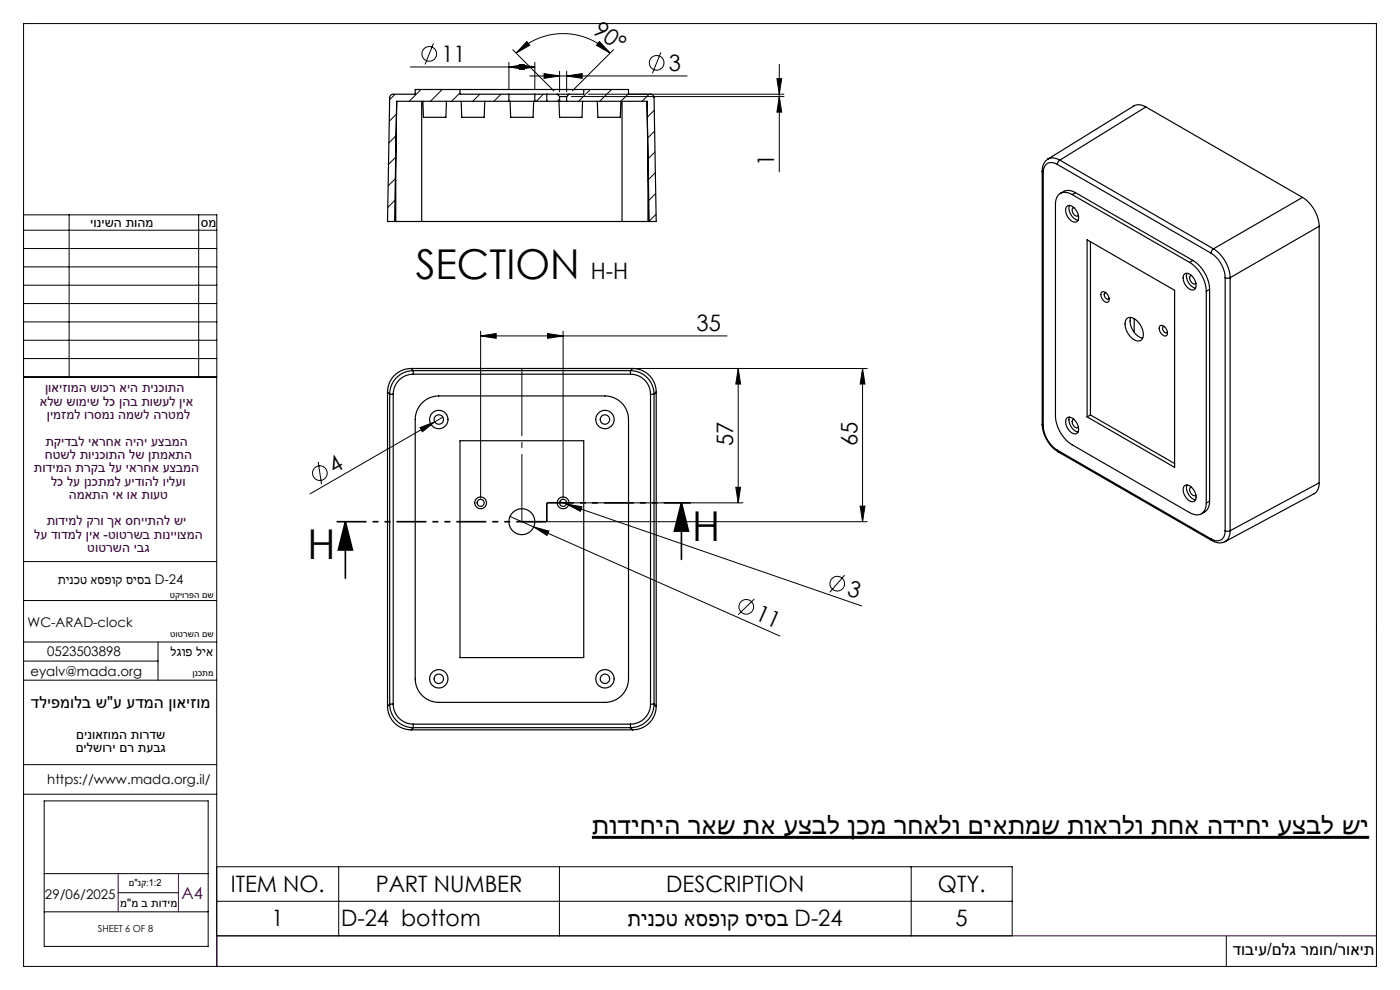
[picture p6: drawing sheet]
<svg xmlns="http://www.w3.org/2000/svg" width="297mm" height="210mm" viewBox="0 0 297 210" stroke-linecap="round" stroke-linejoin="round" font-family="sans-serif">
<defs><g id="words">
<g font-size="8.7">
<text x="88.2" y="59.2">SECTION</text>
<text x="65.2" y="118.7">H</text>
<text x="146.9" y="114.7">H</text>
</g>
<text font-size="5.6" x="125.6" y="177">תודיחיה ראש תא עצבל ןכמ רחאלו םיאתמש תוארלו תחא הדיחי עצבל שי</text>
<g font-size="4.8">
<text x="125.6" y="6.9" transform="rotate(36 125.6 6.9)">90°</text>
<text x="93.6" y="13.1">11</text>
<text x="141.9" y="15">3</text>
<text x="164.2" y="35.2" transform="rotate(-90 164.2 35.2)">1</text>
<text x="125.3" y="59.3">H-H</text>
<text x="147.8" y="70.2">35</text>
<text x="155.5" y="94.6" transform="rotate(-90 155.5 94.6)">57</text>
<text x="181.9" y="94.6" transform="rotate(-90 181.9 94.6)">65</text>
<text x="70.9" y="100.5" transform="rotate(-30 70.9 100.5)">4</text>
<text x="160" y="131.3" transform="rotate(24 160 131.3)">11</text>
<text x="179.5" y="126.2" transform="rotate(19 179.5 126.2)">3</text>
<text x="49" y="189.1">ITEM NO.</text>
<text x="79.7" y="189.1">PART NUMBER</text>
<text x="141.3" y="189.1">DESCRIPTION</text>
<text x="199" y="189.1">QTY.</text>
<text x="57.6" y="196.5">1</text>
<text x="72.4" y="196.5">D-24 bottom</text>
<text x="133.2" y="196.5">תינכט אספוק סיסב D-24</text>
<text x="202.7" y="196.5">5</text>
</g>
<g font-size="3.5">
<text x="6.6" y="150.3">דליפמולב ש&quot;ע עדמה ןואיזומ</text>
<text x="261.5" y="202.5">דוביע/םלג רמוח/רואית</text>
</g>
<text font-size="3.5" fill="#400040" x="38.5" y="190.6">A4</text>
<g font-size="2.8">
<text x="19.1" y="48.2">יונישה תוהמ</text>
<text x="42.6" y="48.2">סמ</text>
<text x="12.3" y="123.9">תינכט אספוק סיסב D-24</text>
<text x="5.8" y="133.1">WC-ARAD-clock</text>
<text x="6.5" y="143.5">eyalv@mada.org</text>
<text x="10" y="139.2">0523503898</text>
<text x="36.2" y="139.2">לגופ ליא</text>
<text x="16.1" y="159.6">םילשורי םר תעבג</text>
<text x="16.1" y="156.8">םינואזומה תורדש</text>
<text x="10" y="166.4">https://www.mada.org.il/</text>
<text x="9.5" y="190.6">29/06/2025</text>
</g>
<g font-size="2.8" fill="#400040">
<text x="9.5" y="83.2">ןואיזומה שוכר איה תינכותה</text>
<text x="8.5" y="86.1">אלש שומיש לכ ןהב תושעל ןיא</text>
<text x="9.9" y="88.9">ןימזמל ורסמנ המשל הרטמל</text>
<text x="9.6" y="94.5">תקידבל יארחא היהי עצבמה</text>
<text x="7.2" y="100.2">תודימה תרקב לע יארחא עצבמה</text>
<text x="9.5" y="97.4">חטשל תוינכותה לש ןתמאתה</text>
<text x="10.8" y="103">לכ לע ןנכתמל עידוהל וילעו</text>
<text x="14.6" y="105.8">המאתה יא וא תועט</text>
<text x="9.9" y="111.5">תודימל קרו ךא סחייתהל שי</text>
<text x="7.3" y="114.3">לע דודמל ןיא -טוטרשב תונייוצמה</text>
<text x="18.5" y="117.1">טוטרשה יבג</text>
</g>
<text font-size="2.5" x="25.5" y="192.5">מ&quot;מ ב תודימ</text>
<g font-size="2.1">
<text x="27.3" y="188">ם&quot;נק:1:2</text>
<text x="20.8" y="197.8">SHEET 6 OF 8</text>
</g>
<g font-size="1.9">
<text x="36" y="126.9">טקיורפה םש</text>
<text x="36.1" y="135.1">טוטרשה םש</text>
<text x="40.9" y="143.5">ןנכתמ</text>
</g>
</g></defs>
<g fill="none" stroke="#000" stroke-width=".21">
<path d="M5 5h287v200h-287zM83.8 20l-1.1 1.2M87.1 14.2h26.4M89.3 19l-2.5 2.5M92 9.2l-1.8 4.5M93.8 19l-2.5 2.5M97.6 19.7l-1.8 1.8M101.8 20l-1.5 1.5M106.3 20l-1.5 1.5M108 14.2l3.3-.5v1zM108 13.2v5.8M108.8 10.6l8.7 8.7"/>
<path d="M109.5 11.3a14.1 14.1 0 0 1 19.9 0M110.2 13.7l3.3 .5-3.3 .5zM111.8 8.8l.6 .8-2.9 1.7zM112.4 16.1h33.4M113.5 13.2v5.8M115.3 20l-1.5 1.5M115.4 15.6l3.3 .5-3.3 .5zM118.7 15.1v4.4M120.2 16.1l3.3-.5v1zM120.2 15.1v4.4M124.8 20h41.5M125.2 19l-2.5 2.5"/>
<path d="M127.2 8.8l2.2 2.5-2.9-1.7zM129.7 19l-2.5 2.5M130.1 10.6l-8.7 8.7M133.3 19.9l-1.6 1.6M137.7 20l-1.5 1.5M140.2 11.1l-1.8 4.5M164.8 16.7h1l-.5 3.3zM165.3 13.6v22.8M83.9 37.9l-1.6 1.5M83.9 33.3l-1.5 1.6M84 28.8l-1.5 1.5M84.1 24.2l-1.5 1.5"/>
<path d="M118.7 21l-.5 .5M121.2 20.5h45.1M138.8 23.4l-1.5 1.5M138.9 27.8l-1.5 1.5M139 32.2l-1.5 1.5M139 36.6l-1.4 1.5M165.3 20.5l.5 3.3h-1zM5 45.6h41v34.3M5 48.8h41M5 52.7h41M5 56.6h41M14.7 45.6v34.3"/>
<path d="M42.1 45.6v34.3M83.8 42.5l-1.5 1.5M139.1 41l-1.5 1.5M139.2 45.5l-1.5 1.4M5 80h41v125M5 60.5h41M5 64.4h41M5 68.3h41M5 72.2h41M5 76.1h41M102 71.3l3.3-.6v1.1zM102 70.3v35.4"/>
<path d="M102 71.3h52.2M111.7 78.2h72.3M116.2 70.7l3.3 .6-3.3 .5zM119.5 70.3v35.4M156.6 78.2l.5 3.3h-1zM156.6 78.2v28.5M183 78.2l.5 3.3h-1zM183 78.2v32.5M67.5 98l.7 4.7M89.1 90.7l3.1-1.2-2.6 2.1zM92.2 89.5l-26.4 15.3M94 88.5l-1.8 1"/>
<path d="M5 119.1h41M108.2 109.6l5 2.2M111.7 110.7h72.3M113.2 111.8l3.2 .9-.4 .9zM113.2 111.8l52.2 23.1M118.8 106.4l1.4 .5M120.2 106.9l3.3 .6-.4 1zM120.2 106.9l62.6 21.6M120.5 106.7h37.1M156.1 103.4h1l-.5 3.3zM182.5 107.4h1l-.5 3.3zM5 136.2h41"/>
<path d="M5 127.4h41M33.5 136.2v8.1M160 127.1l-3.4 3.3M179.2 122l-3.1 3.6M5 144.3h41M5 140.2h28.5M5 168.5h41M5 162.2h41M9.4 169.9h34.8v30.9h-34.8zM125.6 177.5h164.8M9.4 185.3h34.8M9.4 193.4h34.8"/>
<path d="M25.1 189.4h12.8M46 183.9h168.7v14.6h-168.7M46 191.2h168.7M71.9 183.9v14.6M118.7 183.9v14.6M193.3 183.9v14.6M260.2 198.5v6.5"/>
<circle cx="91.1" cy="11.4" r="1.56"/>
<circle cx="139.3" cy="13.3" r="1.56"/>
<circle cx="67.9" cy="100.4" r="1.56"/>
<circle cx="158.3" cy="128.7" r="1.56"/>
<circle cx="177.6" cy="123.8" r="1.56"/>
</g>
<path d="M25.1 185.3v8.1M37.9 185.3v8.1M292 198.5h-246v6.5" fill="none" stroke="#400040" stroke-width=".21"/>
<g fill="none" stroke="#000" stroke-width=".25">
<path d="M97.6 19v1h10.4M108 20h5.5M108 20v1.5M113.5 20h4.7M113.5 20v1.5M116 20v1.5M118.2 20h2.5M118.2 20l.5 .5M120.7 20l-.5 .5M123.8 19v1h-3.1M84.2 21.5h23.8M84.2 21.5l-.5 25.5"/>
<path d="M84.2 21.5l-.2 25.5M89.5 21.5v25.5M89.7 21.5l.1 3.4h4.8l.1-3.4M97.8 21.5l.2 3.4h4.7l.1-3.4M108 21.5h5.5M108.2 21.5l.1 3.4h4.8l.1-3.4M113.5 21.5h5.2M118.6 21.5l.1 3.4h4.8l.1-3.4M118.7 20.5h1.5M118.7 21.5h1.5M118.7 20.5v1M120.2 21.5h17.1"/>
<path d="M120.2 20.5v1M126.7 21.5l.1 3.4h4.8l.1-3.4M132 21.5v25.5M137.3 21.5l.2 25.5M137.3 21.5l.4 25.5M221.1 36.3l.2 .3M221.1 36.3v53.7M221.3 36.6v53.7M222.3 33.8a2.8 2.8 0 0 0-1.2 2.5M224.3 34.9a1.83 1.83 0 0 0-2.1-.2 1.83 1.83 0 0 0-.9 1.9M224.3 34.9l32.6 18.8M224.8 34l-.3 .4-.2 .5"/>
<path d="M224.8 34l32.6 18.8M243.1 22.7l-1.3-.5-.7 .1-.6 .2-18.2 11.3 .5-.3h.8l1.2 .5M243.1 22.7l33.2 19.2M243.1 22.7l-18.3 11.3M83.7 47h-1.5l.5-26.3a.75 .75 0 0 1 .7-.7h4.7v-1h45.2v1h4.7a.75 .75 0 0 1 .8 .7l.4 26.3h-1.5M83.7 47h.3M84 47h5.5M89.5 47h42.5M132 47h5.5M137.5 47h.2M226.4 43.7a1.78 1.78 0 0 1 2.2 1.5 1.23 1.23 0 0 1-.6 1.9 2.48 2.48 0 0 1-1.6-3.4zM226.9 43.6a2.65 2.65 0 0 0 1.8 3.1"/>
<path d="M227.4 41.3a2.16 2.16 0 0 0-2.5-.3 2.16 2.16 0 0 0-1 2.3v44.9a7.8 7.8 0 0 0 3.5 6.1l25 14.4a2.16 2.16 0 0 0 2.5 .3 2.16 2.16 0 0 0 1-2.3M227.4 41.3l25 14.4M227.8 44a.7 .7 0 0 0-.2 1.2 .7 .7 0 0 0 1.2 .5M228.1 40.9a2.57 2.57 0 0 0-3.2 .1M228.1 40.9l25 14.4M228.1 40.9l-.7 .4M230.6 50.9l18.6 10.7v37.5l-18.6-10.7zM231.3 51.3v36.7M251.2 58.2a1.25 1.25 0 0 1 1.9 .6 1.88 1.88 0 0 1 .2 2.7 2.42 2.42 0 0 1-2.3-2.8zM251.8 58a2.66 2.66 0 0 0 1.8 3.1M252.4 55.7a7.8 7.8 0 0 1 3.5 6.1M252.7 58.4a.7 .7 0 0 0-.1 1.2 .7 .7 0 0 0 1.1 .5"/>
<path d="M253.1 55.3a7.8 7.8 0 0 1 3.5 6.1M253.1 55.3l-.7 .4M256.9 53.7a6.6 6.6 0 0 1 3 5.2M257.4 52.8a7.8 7.8 0 0 1 3.6 6.1M257.4 52.8l-.3 .4-.2 .5M259.9 58.9l.5 .1 .6-.1M259.9 58.9v53.7M261 58.9v53.7M276.3 41.9a7.8 7.8 0 0 1 3.6 6.1M276.3 41.9l-18.9 10.9M279.9 48l-18.9 10.9M279.9 48v54.4"/>
<path d="M87.2 78.2a5 5 0 0 0-5 5M87.2 78.2l.5 .4M87.2 78.2h47M87.7 78.6a5 5 0 0 0-5 5M87.7 78.6v.8M87.7 79.4a4.2 4.2 0 0 0-4.3 4.2M87.7 79.4h46.1M87.7 78.6h46.1M133.8 79.4a4.2 4.2 0 0 1 4.2 4.2M133.8 78.6v.8M133.8 78.6a5 5 0 0 1 5 5M134.2 78.2a5 5 0 0 1 5 5"/>
<path d="M134.2 78.2l-.4 .4M233.8 61.9a1.43 1.43 0 0 1 1.3 2.2 1.43 1.43 0 0 1-1.3-2.2zM234.6 62.1a.62 .62 0 0 0-.4 .6 .62 .62 0 0 0 .4 .6l.5 .2 .2-.2M239.1 67.6a1.65 1.65 0 0 1 2.2 .5 3.5 3.5 0 0 1 1 3.9 1.48 1.48 0 0 1-2.2-.3 3.3 3.3 0 0 1-1-4.1zM239.9 67.3a3.8 3.8 0 0 0 2.5 4.4M240.6 67.6v2.9M246.1 69.1a1.43 1.43 0 0 1 1.4 2.1 1.43 1.43 0 0 1-1.4-2.1zM247 69.3a.62 .62 0 0 0-.4 .5 .62 .62 0 0 0 .4 .6l.5 .2 .2-.2M255.9 61.8v44.9M256.6 61.4l-.7 .4M256.6 61.4v44.9M82.2 83.2l.5 .4"/>
<path d="M82.2 83.2v66.6M82.7 83.6h.7M82.7 83.6v65.8M83.4 83.6v65.8M89.3 85.7l1.5-1.1 1.1-.5 1.2-.1h35.2a5 5 0 0 1 5 5v55a5 5 0 0 1-5 5h-35.2a5 5 0 0 1-5-5v-55l.3-1.8zM97.6 93.5h26.2v46h-26.2zM138 83.6h.8M138 83.6v65.8M138.8 83.6v65.8M139.2 83.2l-.4 .4M139.2 83.2v66.6M221.1 90a7.4 7.4 0 0 0 3.4 5.8"/>
<path d="M221.1 90l.2 .3M221.3 90.3a6.6 6.6 0 0 0 3 5.2M224.3 95.5l.2 .3M224.3 95.5l32.6 18.8M224.5 95.8l32.6 18.9M226.3 88.7a1.25 1.25 0 0 1 1.8 .6 1.88 1.88 0 0 1 .2 2.7 2.42 2.42 0 0 1-2.2-2.8zM226.9 88.5a2.66 2.66 0 0 0 1.8 3.1M227.8 88.9a.7 .7 0 0 0-.2 1.2 .7 .7 0 0 0 1.2 .5M231.3 88l17.9 10.3M231.3 88l-.7 .4M251.3 103a1.78 1.78 0 0 1 2.2 1.5 1.23 1.23 0 0 1-.6 1.9 2.48 2.48 0 0 1-1.6-3.4zM251.8 102.9a2.65 2.65 0 0 0 1.8 3.1"/>
<path d="M252.7 103.3a.7 .7 0 0 0-.1 1.2 .7 .7 0 0 0 1.1 .5M256.6 106.3a2.57 2.57 0 0 1-1.7 2.7M256.6 106.3l-.7 .4M256.9 114.3l.2 .4M257.1 114.7a2.83 2.83 0 0 0 2.8 .2M259.9 112.6a1.83 1.83 0 0 1-.9 1.9 1.83 1.83 0 0 1-2.1-.2M259.9 112.6l.5 .1 .6-.1M261 112.6l-.3 1.3-.4 .6-.4 .4M279.9 102.4l-.3 1.3-.4 .7-.4 .3-18.9 10.2M279.9 102.4l-18.9 10.2M82.2 149.8a5 5 0 0 0 5 5M82.7 149.4h.7"/>
<path d="M82.7 149.4a5 5 0 0 0 5 5M82.7 149.4l-.5 .4M83.4 149.4a4.2 4.2 0 0 0 4.3 4.2M87.2 154.8h47M87.7 153.6v.8M87.7 153.6h46.1M87.7 154.4h46.1M87.7 154.4l-.5 .4M133.8 153.6v.8M133.8 154.4l.4 .4M138 149.4a4.2 4.2 0 0 1-4.2 4.2M138 149.4h.8"/>
<path d="M138.8 149.4a5 5 0 0 1-5 5M138.8 149.4l.4 .4M139.2 149.8a5 5 0 0 1-5 5"/>
<circle cx="93.1" cy="89" r="1.95"/>
<circle cx="93.1" cy="89" r="1"/>
<circle cx="128.3" cy="89" r="1.95"/>
<circle cx="128.3" cy="89" r="1"/>
<circle cx="102" cy="106.7" r="1.25"/>
<circle cx="102" cy="106.7" r=".75"/>
<circle cx="110.7" cy="110.7" r="2.75"/>
<circle cx="119.5" cy="106.7" r=".75"/>
<circle cx="119.5" cy="106.7" r="1.25"/>
<circle cx="93.1" cy="144" r="1"/>
<circle cx="93.1" cy="144" r="1.95"/>
<circle cx="128.3" cy="144" r="1.95"/>
<circle cx="128.3" cy="144" r="1"/>
</g>
<path d="M125.6 177.6h164.8" fill="none" stroke="#000" stroke-width=".63" stroke-linecap="butt"/>
<path d="M73.3 110.7l1.5 6h-3zM73.3 110.7v12M144.6 106.7l1.5 6h-3zM144.6 106.7v12" fill="none" stroke="#000" stroke-width=".35"/>
<path d="M116 106.7h30.6" fill="none" stroke="#000" stroke-width=".35" stroke-dasharray="6.3 1.3 1.3 1.3 1.3 1.3" stroke-dashoffset=".6" stroke-linecap="butt"/>
<path d="M116 110.7v-4" fill="none" stroke="#000" stroke-width=".35" stroke-dasharray="6.3 1.3 1.3 1.3 1.3 1.3" stroke-linecap="butt"/>
<path d="M116 110.7h-44.7" fill="none" stroke="#000" stroke-width=".35" stroke-dasharray="6.3 1.3 1.3 1.3 1.3 1.3" stroke-dashoffset="-.1" stroke-linecap="butt"/>
<path d="M110.7 78.2v32.5" fill="none" stroke="#000" stroke-width=".21" stroke-dasharray="15.2 1.3 1.3 1.3" stroke-dashoffset=".9" stroke-linecap="butt"/>
<g fill="#000">
<path d="M89.1 90.7l3.1-1.2-2.6 2.1zM113.2 111.8l3.2 .9-.4 .9zM120.2 106.9l3.3 .6-.4 1z"/>
<path d="M110.2 13.7l3.3 .5-3.3 .5zM108 14.2l3.3-.5v1z"/>
<path d="M120.2 16.1l3.3-.5v1zM115.4 15.6l3.3 .5-3.3 .5z"/>
<path d="M127.2 8.8l2.2 2.5-2.9-1.7zM111.8 8.8l.6 .8-2.9 1.7z"/>
<path d="M165.3 20.5l.5 3.3h-1zM164.8 16.7h1l-.5 3.3z"/>
<path d="M116.2 70.7l3.3 .6-3.3 .5zM102 71.3l3.3-.6v1.1z"/>
<path d="M73.3 110.7l1.5 6h-3zM144.6 106.7l1.5 6h-3z"/>
<path d="M156.1 103.4h1l-.5 3.3zM156.6 78.2l.5 3.3h-1z"/>
<path d="M182.5 107.4h1l-.5 3.3zM183 78.2l.5 3.3h-1z"/>
</g>
<use href="#words"/>
</svg>
